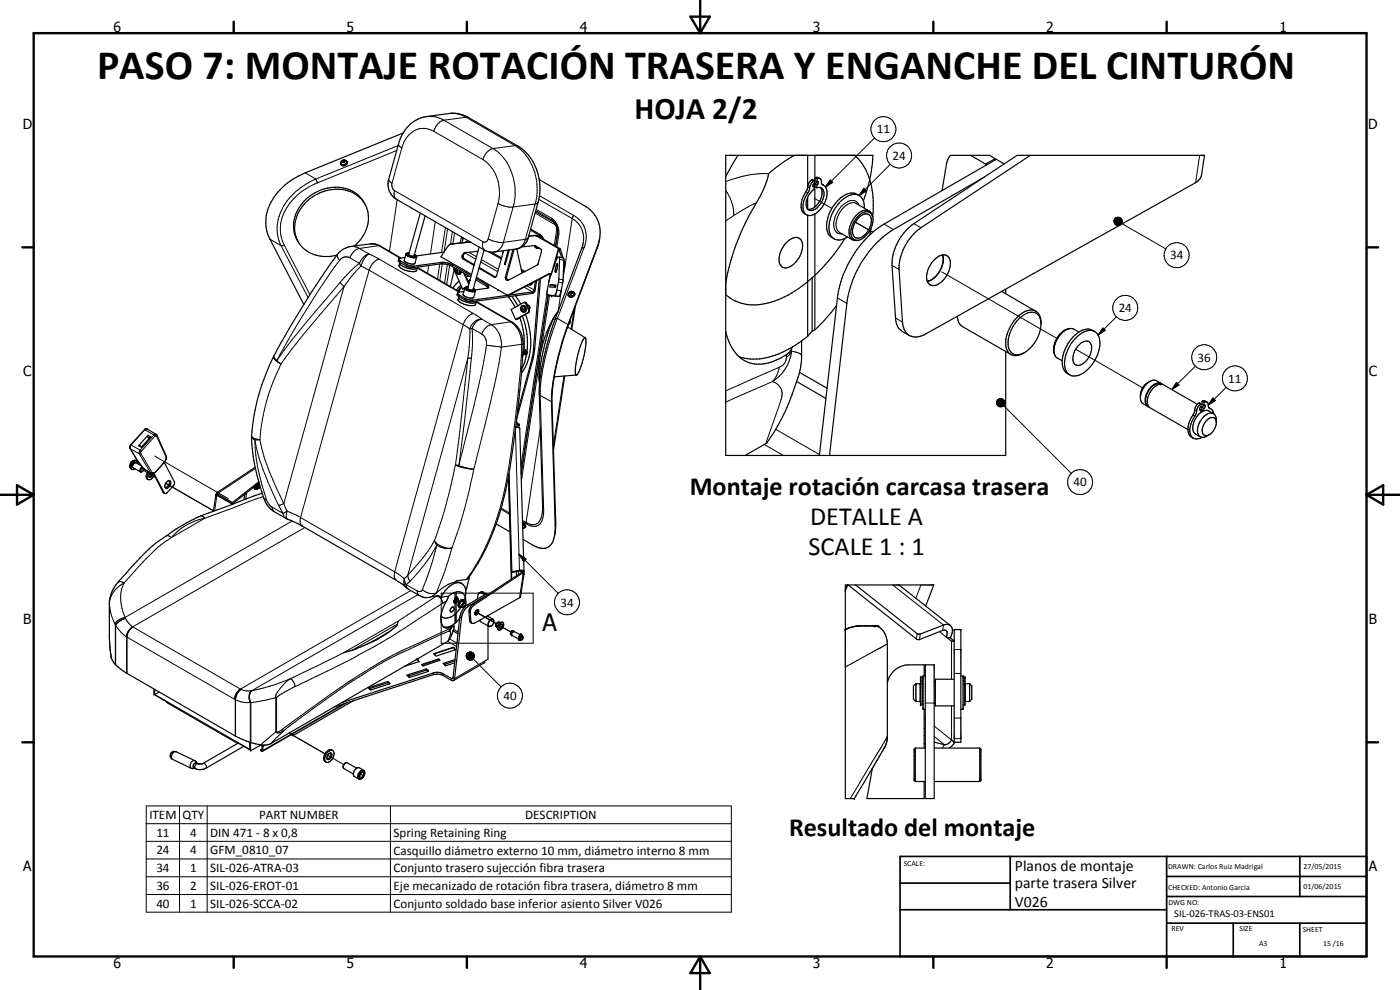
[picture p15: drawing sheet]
<svg xmlns="http://www.w3.org/2000/svg" width="420mm" height="297mm" viewBox="0 0 420 297" stroke-linecap="round" stroke-linejoin="round" font-family="sans-serif">
<defs><g id="words">
<text font-size="12.6" x="29.1" y="23.8">PASO 7: MONTAJE ROTACIÓN TRASERA Y ENGANCHE DEL CINTURÓN</text>
<text font-size="9.4" x="190.4" y="35.6">HOJA 2/2</text>
<g font-size="7.9">
<text x="207" y="148.5">Montaje rotación carcasa trasera</text>
<text x="243.2" y="157.4">DETALLE A</text>
<text x="242.6" y="166.5">SCALE 1 : 1</text>
<text x="236.8" y="250.7">Resultado del montaje</text>
</g>
<text font-size="7.2" x="162.8" y="189.4">A</text>
<g font-size="4.7">
<text x="304.6" y="261.2">Planos de montaje</text>
<text x="304.6" y="266.6">parte trasera Silver</text>
<text x="304.6" y="272">V026</text>
</g>
<g font-size="4.2">
<text x="34" y="9.6">6</text>
<text x="104" y="9.6">5</text>
<text x="174" y="9.6">4</text>
<text x="244" y="9.6">3</text>
<text x="314" y="9.6">2</text>
<text x="384" y="9.6">1</text>
<text x="6.8" y="38.7">D</text>
<text x="410.6" y="38.7">D</text>
<text x="7" y="112.9">C</text>
<text x="410.8" y="112.9">C</text>
<text x="7" y="187.1">B</text>
<text x="410.8" y="187.1">B</text>
<text x="7" y="261.4">A</text>
<text x="410.8" y="261.4">A</text>
<text x="34" y="290.4">6</text>
<text x="104" y="290.4">5</text>
<text x="174" y="290.4">4</text>
<text x="244" y="290.4">3</text>
<text x="314" y="290.4">2</text>
<text x="384" y="290.4">1</text>
</g>
<g font-size="3.9">
<text x="263.1" y="40">11</text>
<text x="267.8" y="48">24</text>
<text x="351.1" y="77.9">34</text>
<text x="335.7" y="93.7">24</text>
<text x="359.4" y="108.5">36</text>
<text x="368.6" y="114.9">11</text>
<text x="322.1" y="146">40</text>
<text x="168.2" y="182">34</text>
<text x="151.1" y="210">40</text>
<text x="44.8" y="245.7">ITEM</text>
<text x="54.8" y="245.7">QTY</text>
<text x="77.8" y="245.7">PART NUMBER</text>
<text x="157.6" y="245.7">DESCRIPTION</text>
<text x="46.9" y="251">11</text>
<text x="57.1" y="251">4</text>
<text x="63.1" y="251.1">DIN 471 - 8 x 0,8</text>
<text x="118.1" y="251.1">Spring Retaining Ring</text>
<text x="46.9" y="256.4">24</text>
<text x="57.1" y="256.3">4</text>
<text x="63.1" y="256.4">GFM_0810_07</text>
<text x="118.1" y="256.5">Casquillo diámetro externo 10 mm, diámetro interno 8 mm</text>
<text x="46.9" y="261.7">34</text>
<text x="57.1" y="261.7">1</text>
<text x="63.1" y="261.7">SIL-026-ATRA-03</text>
<text x="118.1" y="261.7">Conjunto trasero sujección fibra trasera</text>
<text x="46.9" y="267">36</text>
<text x="57.1" y="267">2</text>
<text x="63.1" y="267">SIL-026-EROT-01</text>
<text x="118.1" y="267.1">Eje mecanizado de rotación fibra trasera, diámetro 8 mm</text>
<text x="46.9" y="272.3">40</text>
<text x="57.1" y="272.3">1</text>
<text x="63.1" y="272.3">SIL-026-SCCA-02</text>
<text x="118.1" y="272.4">Conjunto soldado base inferior asiento Silver V026</text>
</g>
<text font-size="3.1" x="352.4" y="275.2">SIL-026-TRAS-03-ENS01</text>
<g font-size="2.4">
<text x="271.2" y="259.7">SCALE:</text>
<text x="350.6" y="260.8">DRAWN: Carlos Ruiz Madrigal</text>
<text x="391.2" y="260.6">27/05/2015</text>
<text x="350.6" y="267">CHECKED: Antonio Garcia</text>
<text x="391.2" y="266.7">01/06/2015</text>
<text x="350.6" y="271.4">DWG NO:</text>
<text x="351.6" y="279.3">REV</text>
<text x="372" y="279.4">SIZE</text>
<text x="391" y="279.6">SHEET</text>
<text x="377.9" y="283.8">A3</text>
<text x="397.1" y="283.8">15 /16</text>
</g>
</g></defs>
<g fill="none" stroke="#000" stroke-width=".3">
<path d="M128 35a7.7 7.7 0 0 1 5.2 1.1M130.2 39.4l14.7 8.5M130.2 39.4a6.1 6.1 0 0 0-8.9 3.1l-.7 1.9M133.2 36.1l14.7 8.5M133.2 36.1a4.4 4.4 0 0 0-3 3.3M134.7 34.1a7.9 7.9 0 0 1 5.2 1.1M139.9 35.2l.8 .1M139.9 35.2l14.6 8.5M139.9 35.2l-6.7 .9M91.6 51.9l3.2 1.8M94.8 53.7l.5 1.2M94.8 53.7a17.7 17.7 0 0 0-11.6 14.6l.1 2.4 1.1 3"/>
<path d="M95.3 54.9a17 17 0 0 0-11 12 10.4 10.4 0 0 0 1 6.6M102.7 48.3l.6-.2 .2 .3-.5 .4-.3-.2zM104 48.5a.96 .96 0 0 1-.7 .8 .96 .96 0 0 1-1-.3M116.7 53.8l.2 .6 .7 .6M117.6 55a2.13 2.13 0 0 0 .8 2.2M118.4 57.2a2.23 2.23 0 0 0 .5 2.6M118.4 57.2l26.5 15.3M119 45.2l-23.7 9.7M119.2 59.9l-2.3 15.5M119.5 43.7l-24.7 10M119.6 43.2l.2 .7 .8 .5M120.6 44.4l-3 10.6"/>
<path d="M144.9 47.9a12.1 12.1 0 0 1 4.6 13.2M147.9 44.6a15.8 15.8 0 0 1 6.3 16.7l-3.1 11.4a3.6 3.6 0 0 1-2.9 2.9M147.9 44.6a4.4 4.4 0 0 0-3 3.3M154.5 43.7l.9 .1M154.5 43.7a15.7 15.7 0 0 1 6.3 16.7l-.2 .8M154.5 43.7l-6.6 .9M161.7 59.8l10 5.8M161.9 58.7l10.3 5.9M217.8 57.1a11.8 11.8 0 0 1 2.4 7.6M230.7 52.1a33.2 33.2 0 0 0-12.9 2.3M241.9 57.5l.6 .3M242.4 56l.6 .4"/>
<path d="M243.6 54l.6 .3M244.3 59.5l5.3 3M244.9 53.3l.5 .3M246.8 55.4l.2 .1M249.2 54l.7 .7-2.2 1.4zM259.2 56.6l.8 .7-2.2 1.4zM262.5 41.4l-14.8 14.7M267.2 49.3l-9.4 9.4M360 46.6l-1.2 8.2M81 71.8l3.4 1.9M84.4 73.7l8.1 15.6M85.3 73.5l-.9 .2"/>
<path d="M85.3 73.5l7.7 14.9M101.3 76.3a1.57 1.57 0 0 0 .6 1.8M101.9 78.1a265.8 265.8 0 0 0-18.8 30.1 225.3 225.3 0 0 1 16.5-20.6l2.5-2.8M105 77.3a2.33 2.33 0 0 0-3.1 .8M105 77.3l2.9 1.7M105.2 74a3.8 3.8 0 0 1 2.7 .5M107.9 74.5l2.8 1.7M107.9 74.5a4.2 4.2 0 0 0-2.9 2.8M107.9 79l.4 .8M107.9 79l-3.1 2.7-2.7 3.1M108.3 79.8l2.5 1.3M108.3 79.8l-3.2 3.7-1.9 2.5"/>
<path d="M110.7 76.2l3.1 1.6M110.7 76.2l-1.3 1.3-1.1 2.3M110.7 76.2a4.2 4.2 0 0 0-2.8 2.8M111.1 73.2h1.3l1.3 .5M113.7 73.7l.4 .1M113.7 73.7l6.4 3.8M113.7 73.7l-5.8 .8M113.8 77.8l28.3 16.3M113.8 77.8a4.5 4.5 0 0 0-3 3.3M120.2 78.3l-.2 .4M122 79.3l-.2 .5M124.2 79.8l-.1 .5"/>
<path d="M128.6 79.7l-.3 2.3M130.6 66.5l-1.4 9.7M132 79.2l-.7 4.5M132.5 78.7l-.1 .5M132.7 79.1l-.7 5.1M133.7 68.2l-1.2 7.5M134.3 79.4l-.9 5.6M134.3 68.7l-1 6.9M134.9 79.6l-.8 5.7M135.8 69.5l-.6 3.8M135.9 79.5l-.1 .5M136.4 69.8l-.5 3.4h-.3"/>
<path d="M139.1 76.4l-.3 .1M139.4 76l-.3 .1M139.4 77.7l-.3 .1M139.5 75.9l3.3 1.9M140.7 75.7l2.3 1.3M144.3 78.6l5.1 2.9M144.5 77.9l5.1 2.9M144.9 72.5a2.35 2.35 0 0 0 .5 2.6M146.5 71.7l1.9 .7 2 .4 7.3-1M146.5 71.7l-.2 .4a1.02 1.02 0 0 1-1.4 .4M149.5 61.1l1.8 .7 1.7 .3 7.6-.9M149.5 61.1l-3 10.6"/>
<path d="M157.7 71.8a3.6 3.6 0 0 1-2.9 2.9M158.5 71.3l-.8 .5M160.3 70.7h.3M160.5 73.7l.3 .4 .3-.1M160.6 63.9l5.8 3.4M160.6 61.2l-2.9 10.6M160.7 63.5l5.6 3.2M160.8 63.2l4.8 2.8M160.9 62.8l4.7 2.7M161.5 60.7l-.9 .5M161.5 70.9h-.3M161.6 74.3l-.2 .1"/>
<path d="M162.1 70.4l-.3 .1M165.6 65.5v.5M165.6 65.5a5.3 5.3 0 0 1 2.1 3.5v1.3M165.6 66l1 .9M165.6 66l.7 .7M166.3 66.7l.5 .5M166.3 66.7l.1 .6M166.4 67.3l.6 .6 .1 1M167.1 68.9l-.7 4.8M167.1 68.9l.3 .3v.9l.3 .2M167.4 69.3l-.7 4.5M167.4 69.3l-.6 4.6"/>
<path d="M167.4 69v.3M167.7 70.3l-.6 3.8M167.9 74.5h-.3l-2.2 7.7M167.9 77.9l1.3 .2M168.2 74.8l-.5-.1-1.4 5.2M169.2 78.7l.2 .1M171.7 65.6a6.7 6.7 0 0 1 3.3 7.2M171.7 65.6l-2.7 17.8M172.2 64.6l-.5 1M172.2 64.6a7.5 7.5 0 0 1 3.1 9.7M175.3 74.3l-.7 .2M175.3 74.3l-8 21.2"/>
<path d="M179.3 73.9l-.1 .5M220.2 64.7l-2.4 1.6M227 60.8l-6.8 3.9M256.7 66.6l5.2 3M256.7 66.7l5.2 3M257 61a3.6 3.6 0 0 0-4.3 1.8 6 6 0 0 0-1.3 6.5l.5 .4M257.7 61.5a2.34 2.34 0 0 0-3.8-.7 8 8 0 0 0-3.6 7.7 2.02 2.02 0 0 0 2.4 1.6M265.3 67.2l2.8 1.7M267.7 79.6l2.1 1.3M274.3 67.1l2.1 1.2M334.5 65.8l-.2 .5zM334.5 65.8l-.2 .8z"/>
<path d="M334.5 65.8l-.1 1zM334.5 65.8v1.3zM334.5 65.8l.2 1.5zM334.5 65.8l.4 1.7-.2-.2zM334.5 65.8l.6 1.8-.2-.1zM334.5 65.8l.9 1.9-.3-.1zM334.5 65.8l1.2 1.9h-.3zM334.5 65.8l1.4 1.8-.2 .1zM334.5 65.8l1.7 1.7-.3 .1zM334.5 65.8l1.9 1.6-.2 .1zM334.5 65.8l2.1 1.4-.2 .2zM334.5 65.8l2.2 1.1-.1 .3z"/>
<path d="M334.5 65.8l2.3 .9-.1 .2zM334.5 65.8l2.3 .6v.3zM334.5 65.8l2.3 .4v.2zM334.5 65.8l2.2 .1 .1 .3zM334.5 65.8l2.1-.1 .1 .2zM334.5 65.8l1.9-.4 .2 .3zM334.5 65.8l1.6-.5 .3 .1zM334.5 65.8l1.4-.6 .2 .1zM334.5 65.8l1.4-.6zM334.5 65.8l1.1-.6zM334.5 65.8l.9-.6zM334.5 65.8h2.2"/>
<path d="M334.7 65.6l.1-.2-.3 .4zM334.7 65.6l-.2 .2zM334.8 65.4l.3-.1-.6 .5zM336.7 67.1l13.2 7.6M102.1 84.8l1.1 1.2M103.2 86l-13.3 15.7-5.6 7.5M103.2 86l-18 65.1M110.8 81.1l28.2 16.3M110.8 81.1l-20.6 74.2M125.3 80.4l12.5 7.3M137.8 88.5l-.1 .4M138 81.2v.6l-.3 .4"/>
<path d="M139 97.4l2 1.3M139 97.4l-20.6 74.2M139.6 89.5l-.1 .5M141 98.7l-.1 4.3-.5 4.4M141.7 98.6l2.9 1.6M141.7 98.6l-.7 .1M141.7 98.6a43.1 43.1 0 0 1-.2 8.9M141.9 90l-.1 .5M142.1 94.1l2.5 1.6M142.1 94.1a4.7 4.7 0 0 0-3.1 3.3M142.9 90.6l10.3 6M144.6 95.7l2.8 1.7"/>
<path d="M144.6 95.7a4 4 0 0 0-2.9 2.9M144.6 95.7a4 4 0 0 0-3.6 3M145.9 85.3l-.1 .4M147.4 97.4a7 7 0 0 1 3.1 6.7M147.4 97.4a4.4 4.4 0 0 0-2.8 2.8M148.6 83.1h-.4M152 82.9l-.3 .1M153.2 96.6h.5M153.2 96.6a7.5 7.5 0 0 1 3.4 6.7M153.2 96.6l-5.8 .8M156.7 91.9a.95 .95 0 0 1 .8 .6 .95 .95 0 0 1-.2 1M157.3 86.1l2.5 1.5-.1 .5"/>
<path d="M158.1 85.8l2.2 1.2 .3-.1M158.1 91.2l-.2 .1M158.7 93.8l-.3 .1M158.8 92.8h-.2M159.4 85.1l-.3 .2M161 84.3l-.3 .1M164.2 88.2l-7.9 51.7M164.3 88.5l1.3 .3M164.4 82.3h.3M164.5 88.6l-8.1 53.2M164.6 88.6l-8.2 53.9M164.9 88.6l-2.5 16.6"/>
<path d="M165 82.2l-.5 .1M165.1 82.2l-.4 2.6M165.4 82.2v.2M166.4 88.7l1.4 .2M167.1 87l1.3 .3M167.3 95.5l-.7 .4M167.3 95.5a70.4 70.4 0 0 0-5.2 23.1M167.3 95.5l3.2 1.9M167.6 84.7l1.3 .2M167.7 83.7l1.3 .2M168.5 87l-1 6.4M169.1 80.9h.1"/>
<path d="M172.3 92.9l-.9 5.8M172.3 87.9a.91 .91 0 0 1-.7 .9 .91 .91 0 0 1-1-.4M251.3 89.4l2.9 1.6M268.8 95.4l2 1.2M282.6 81.6l34.5 19.9M331 98.4l.7 .7-2.1 1.4zM335.1 95l-5.5 5.5M82.1 106.9a2.84 2.84 0 0 0 2.2 2.3M82.2 106.8l.3 .8 1.8 1.6M84.3 109.2a59.8 59.8 0 0 0-6.3 22.8M140.4 107.4l1.1 .1M140.4 107.4l-3.7 32.1"/>
<path d="M140.4 107.4l-18 65.2M141.5 107.5l-3.8 32.2M144.6 100.2l.6 .6 .6 1 .2 1.7M146 103.5l-2.7 13.6-5.6 22.6M146 103.5l4.5 .6M150.5 104.1a365.9 365.9 0 0 1-8.3 36.7M156.6 103.3a322.5 322.5 0 0 1-5.8 46.5 69.2 69.2 0 0 1-10.8 24.1M156.6 103.3l-6.1 .8M157 103.2l-.4 .1M159.9 108l-.4 .1M160.5 104.6l-.4 .2M161.8 118l.3 .6"/>
<path d="M161.9 108.5l-5.3 34.8M162.1 118.6l1 33.8M162.1 118.6l3.4 2M169.2 112.8l-3.1 21.1M231.8 114.5l-14 6.1M231.8 114.5a4 4 0 0 1 2.5 5.6l-4.5 13M233.9 110.2l-16.1 7.1M233.9 110.2l-.7 2.4-1.4 1.9M236 106.4l-.3 2.2a3.3 3.3 0 0 1-1.8 1.6M237.6 105.4l-1.6 1.8M237.6 105.4a12.2 12.2 0 0 1-5.8 9.1M237.6 104.7v.7"/>
<path d="M237.6 105.4l2.1 .5 .9 .8M299.5 120l-.3 .4zM299.5 120l-.4 .7zM299.5 120l-.4 .9zM299.5 120l-.3 1.2zM299.5 120l-.3 1.5zM299.5 120l-.1 1.7-.2-.2zM299.5 120l.1 1.9-.2-.2zM299.5 120l.4 2-.3-.1zM299.5 120l.6 2.1-.2-.1zM299.5 120l.9 2.1h-.3zM299.5 120l1.1 2-.2 .1z"/>
<path d="M299.5 120l1.4 2h-.3zM299.5 120l1.6 1.8-.2 .2zM299.5 120l1.8 1.7-.2 .1zM299.5 120l1.9 1.4-.1 .3zM299.5 120l2.1 1.2-.2 .2zM299.5 120l2.1 .9v.3zM299.5 120l2.1 .6v.3zM299.5 120l2 .4 .1 .2zM299.5 120l1.9 .1 .1 .3zM299.5 120l1.7-.1 .2 .2zM299.5 120l1.4-.2 .3 .1zM299.5 120l1.4-.2z"/>
<path d="M299.5 120l1.2-.3zM299.5 120l.9-.4zM299.5 120l.7-.4zM299.5 120l.4-.3zM299.5 120l.2-.2zM322.8 104.8l20.1 11.6M353.1 114.8l.7 .7-2.1 1.4zM358.8 109.9l-7.1 7M364 119.4l.7 .7-2.1 1.4zM368 116.2l-5.4 5.3M39.1 134.6l2.2 3.7 1.9 2.4M39.1 134.6l2.7 1.6"/>
<path d="M39.2 133.5h.2M39.4 133.5l-.3 1.1M39.4 133.5l2.7 1.6M40.8 138.9a.94 .94 0 0 0-.9 .4 .94 .94 0 0 0 .1 1.1h.1M40.9 138.9a.73 .73 0 0 0-.8 .1 .73 .73 0 0 0-.3 .7l.2 .6M40.9 138.2a1.69 1.69 0 0 0-1.5 2.6M41.8 136.2l3.5 5.7M42.1 135.1l.3 .3M42.1 135.1l-.4 .7 .1 .4M42.2 136.1l3.5 5.7 .5 .1 .7-.5M42.2 136.1l-.4 .1M42.4 135.4l-.2 .7"/>
<path d="M43.3 128.9h.2M43.5 128.9l-4.1 4.6M43.5 128.9l2.7 1.6M44.1 128.7l-.6 .2M46.2 130.5l.3 .4M46.2 130.5l-4.1 4.6M46.4 136.8l22.1 12.8M46.5 130.9l-4.1 4.5M46.8 130.3l-.6 .2M47 130.8l2.9 6.4-.2 .9-.5 .6M47 130.8l-.5 .1M47.1 130.5l-.1 .3"/>
<path d="M49.2 138.7l.1 .1M49.2 138.7l-2.3 2.7M49.3 138.8h.1M75.5 131.1l.3 .5 .7 .4M75.5 130.8a2.77 2.77 0 0 0 2.5 1.2M76.5 132a56.2 56.2 0 0 0 3.5 17.9M76.5 132h1.5M76.5 132a73.1 73.1 0 0 0 7.1 19.6M78 132a75.1 75.1 0 0 0 7.2 19.1M136.7 139.5h.2M136.7 139.5a138.3 138.3 0 0 1-6.3 22.7M136.9 139.5l.8 .2"/>
<path d="M136.9 139.6l2.2 .8 2.5 .4M137.7 139.7l3.9 1M154.7 128.7l1.2 42.4 .2 .2M154.8 127.9v.1M155.5 127.1l-.4 .1M155.7 127.3l-.3 .1M155.9 127.5l-.4 .1M162.1 128.7l-4.2 28.1M229.4 133.3l5.7 3.4M232.8 128.8l13.1 7.6M301.2 121.8l20.3 20.2M358 124.5l.6 .4"/>
<path d="M358.6 123.1l.5 .3M359.7 121l.5 .3M361 120.3l.6 .3M362.9 122.4l.1 .1M42.7 140.9l1.5 .9M44.9 142.2l1.7 1-1.4-.8M46.9 141.4h.1M48.9 147.7l.4 .2M49.7 145l14.3 8.2M60.3 154.8l.6 .1 .6 .6M61.5 155.5l-10.1 5.8M61.5 155.5l-.5 .1a17.7 17.7 0 0 0-9.6 5.7"/>
<path d="M65.1 148.8l-.7 4.5M65.2 148.5l-.4 .1M65.4 147.7v.3M73.8 148l.1 .1M76.7 140.5l-11 7.3M77 145.5h.1M77.8 145.1h.1M79 149l-17.5 6.5M79.2 149.5l.8 .4M80 149.9l.6 1.3 1 .9M81.6 152.1l3.4 2M81.6 152.1l.1 .6 .6 .8"/>
<path d="M83.6 151.6l1.4 2.5M85 154.1l.2 .8 .5 .5M85.2 151.1l-1.6 .5M85.2 151.1l.9 2.2M86.1 153.3l4.1 2M86.1 153.3l-1.1 .8M86.1 153.3l-.2 1.5 .2 .9M87.7 156.3l-50.2 29M90.2 155.3l-.1 1.7 .7 .9M90.2 155.3l28.2 16.3M91.5 158.3l-51.7 29.8M141.6 140.8h.6"/>
<path d="M141.6 140.7l.3 .1M142.2 140.8a149 149 0 0 1-6.6 23.6M150.3 152.8l2.6 1.5M150.4 152.4l2.5 1.5M152.3 144.4l.3 .2M152.5 143.6l.1 .1M156.4 143.1l.2 .2M156.6 143.3l-.1 .7M156.8 156.5l1.1 .6M156.8 156.2l1.1 .6M156.8 157.2l.5 .5 .1 .6M157.9 156.8v.3"/>
<path d="M162.8 153.9a3.4 3.4 0 0 1-2.7 3.5l-2.2-.6M162.8 151.8l.3 .6M163.1 152.4a5.8 5.8 0 0 1-1.6 5.2 3.7 3.7 0 0 1-3.6-.5M166.8 156.6l-.2 1M35.4 174.8a1.36 1.36 0 0 1 1.8 .2M37.2 175a12.4 12.4 0 0 0 .3 10.3M37.2 175a8 8 0 0 0-4.4 5.5v11.1l.7 6.1M49.9 160.8a1.31 1.31 0 0 1 1.5 .5M51.4 161.3a44 44 0 0 0-10.9 10l-3.3 3.7M118.4 171.6a2.16 2.16 0 0 0 .6 2.6M118.4 171.6l2.9 2.1M121.3 173.7l.6 1.7"/>
<path d="M121.3 173.7a2.46 2.46 0 0 0 .6 2.5M121.9 175.4l3.3 1.9M121.9 175.4l.1 .6 .5 .8M122.4 172.6l.7 1.8M122.4 172.6l-1.1 1.1M123.1 174.4l-1.2 1M123.3 177.2l-51.1 29.6M125.2 177.3l.2 .8 .5 .6M125.4 178.4l-49.9 28.9M126.8 176.9a4 4 0 0 0 4.2 1M126.8 176.9a1.07 1.07 0 0 1-1.6 .4M129.2 179.1l-1.6 .2"/>
<path d="M130.4 162.2a5.5 5.5 0 0 0 5.2 2.2M130.4 162.2l.7 1.3M130.4 162.2a45.2 45.2 0 0 1-8 10.4M130.9 178.9l-11.4 7.5-16.3 9.4-16 7.8M130.9 178.9a2.01 2.01 0 0 1 1.9 2.1M131 177.9h.1M131 177.9l-1.8 1.2M131.1 178.8l-.2 .1M131.1 163.5l-1.5 5.6-2.8 7.8M131.1 163.5a44.1 44.1 0 0 1-8 10.9M131.1 163.5a5.4 5.4 0 0 0 4.5 .9M131.1 178.8l-1.9 .3"/>
<path d="M131.3 178.7l-.4 .2M131.3 178.7l.6 .2 .4 .5 1.2-.4 1.1-.1M131.3 178.7l-.2 .1M132.4 178h27.6v15h-27.6zM135.6 164.4l-2 6.5-2.6 7M136.5 179.8l.1 .1M136.6 179.6h.1M136.7 179.2l.1 .1M136.9 179.1l.2 .1M137.3 179.5h.1M138.3 174.9a4.4 4.4 0 0 0-4.4 .8l-2.9 2.2M145.1 177.7l-.5 .3"/>
<path d="M153.8 171.5l.2 .2M155 171.5v1.2M155.5 171.4l.1 .9M155.8 166.3l2.1 1.4-.7 .7zM155.8 166.3l11.7 11.8M156.6 171.7l.3 .2M156.7 171.4v.1M157 172.5l-1.1 6.9M254.3 175.5l-.6 1.7M267.9 175.5l15.3 12-.3 1.6M276.4 175.5l-1.5 4M32.8 180.7h.1"/>
<path d="M32.8 190.8h.1M32.8 181.5l.7 3.2 .9 2.5M34.4 187.2l.2 .3M34.6 187.5l.1 .1M34.6 187.5v11.9M34.7 187.6v11.9M34.7 187.6a11.4 11.4 0 0 0 3.3 3.5M36.6 185.9l-1.5 1-.5 .6M36.6 185.9l-1.2 .8-.7 .9M37.3 185.6l-.7 .3M37.4 185.6l-.8 .3M37.5 185.3l.2 .2"/>
<path d="M37.5 185.3a4.3 4.3 0 0 0-3.1 1.9M37.7 185.5l-.3 .1M37.7 185.5l.7 1.2 1.4 1.4M38 191.1h.1M38 191.1l32.4 18.7M38 191.1v10.9M38.5 189.5l-.5 1.6M39.1 188.7l-.5 .5M39.1 188.7l-.8 1.1-.3 1.3M39.4 188.5l-.3 .2M39.8 188.1l-.2 .2M39.8 188.1h.1"/>
<path d="M39.9 188.1a3.8 3.8 0 0 0-1.8 2.8v11.2M39.9 188.1l-.8 .6M39.9 188.1l32.3 18.7M112 192.3l.2 .1M112 192.3l-1.9 1M117.5 189.1l-5.5 3.2M119.3 187.2l-13.6 7.9M130.3 196.3h.1M130.5 196.3h-.1M132.8 181l-14.7 9.6-5.4 3.2-8 4.4-16.1 7.8M133.4 199.3l.1 .3M133.6 199.3l.2 .4"/>
<path d="M134 180.4l-1.2 .6M134.4 192.4l2.6 1.6M134.8 189.3l-10.6 4.9a142.8 142.8 0 0 0-26.7 15.9l-12.3 9.1M134.8 189.3a.76 .76 0 0 1 .3 1.2l-.7 1.9M134.9 191.7l2.2 1.3M135.1 188.6l-.3 .7M135.1 188.6l-7.9 3.6a120.3 120.3 0 0 0-22.3 12.2l-20.2 14.5M135.3 188.4v.1M135.5 188l-.1 .4-.3 .2M135.5 188.2l-.1 .1M135.7 187.8l-.2 .3M135.7 187.8l-.5 1.2-.4 .3"/>
<path d="M135.7 187.7v.1M135.7 187.8l.5 .2M136.9 180.1l.8 .5M138 185.1l.5 .3M138.9 181.4l.9 .5-.9-.5M139 180.4a1 1 0 0 0-.9 1.5M139.1 180.5a.91 .91 0 0 0-1.1 .2 .91 .91 0 0 0-.1 1l.3 .2M140.3 196l-.3 .4zM140.3 196l-.4 .7zM140.3 196l-.4 1zM140.3 196l-.3 1.2zM140.3 196l-.2 1.5z"/>
<path d="M140.3 196l-.1 1.7-.1-.2zM140.3 196l.1 1.9-.2-.2zM140.3 196l.4 2-.3-.1zM140.3 196l.6 2.1-.2-.1zM140.3 196l.9 2.1h-.3zM140.3 196l1.2 2.1h-.3zM140.3 196l1.4 2-.2 .1zM140.3 196l1.6 1.9-.2 .1zM140.3 196l1.8 1.7-.2 .2zM140.3 196l2 1.4-.2 .3zM140.3 196l2.1 1.1-.1 .3zM140.3 196l2.1 .9v.2z"/>
<path d="M140.3 196l2.1 .6v.3zM140.3 196l2 .4 .1 .2zM140.3 196l1.9 .1 .1 .3zM140.3 196h1.7l.2 .1zM140.3 196l1.5-.3 .2 .3zM140.3 196l1.5-.3zM140.3 196l1.2-.3zM140.3 196l1-.4zM140.3 196l.7-.4zM140.3 196l.4-.3zM140.3 196l.2-.2zM140.4 181.4l.4 .3"/>
<path d="M140.7 183.5l.4 .2M140.9 186.1l.4 .3M141.8 181.4l.4 .2M142.1 197.7l8.3 8.4M142.7 183.5l6.3 3.7M142.9 183.6l6.1 3.6M143.2 183.8l5.8 3.4M145.5 198.3l-9.1 5.3M149.9 187.7h.1M149.9 187.7l3.4 1.9M155.8 191l.1 .1M155.9 190.8h.1"/>
<path d="M156.1 190.4h.1M156.3 190.3h.1M156.6 190.6h.1M262.3 187.8h.9M266.3 193.2l-12.6 7M266.3 193.2h.1M275.2 190.1l-.2 1.6M276.2 190.2l-.2 1.7M282 189.5l1.9 1.6M285.6 192.4v11.4M286.4 188.9h2M286.4 194.9h2"/>
<path d="M70.4 209.8l.2 .1M70.6 209.9l.1 .1M70.6 209.9v10.9M70.7 210v10.9M70.7 210a7.5 7.5 0 0 0 4.4 .7M71.2 208l-.5 2M71.2 208l-.3 .7-.3 1.2M72.1 207l-.9 1M72.2 206.8h.1M72.2 206.8a3.7 3.7 0 0 0-1.8 3M72.3 206.8l-1.1 1.2M72.3 206.8l1.6 .5h1.6"/>
<path d="M75 210.4l.1 .3M75.1 210.7h.1M75.1 210.7l.2 .1M75.1 210.7v12.1M75.3 210.8v12M75.5 207.3l-.6 .9a2.84 2.84 0 0 0 .1 2.2M75.5 207.3h.1M75.6 207.3l-.6 .6-.2 .6 .1 1.6M75.6 207.3a2.75 2.75 0 0 0-.5 3.2l.2 .3M82.8 209.3l-3 .8-4.5 .7M82.8 209.3v10.3M82.8 209.3h.2"/>
<path d="M82.8 219.6l-4.5 3.9M83 219.6h-.2M83 209.3v10.3M83 209.2v.1M83.1 209.2h-.1M84.7 218.9l.5 .3M84.7 218.9l-1.4 .8-.3-.1M85.2 219.2a2.1 2.1 0 0 1-2.4 .4M85.2 219.2l-3.9 3.9M86.8 220l10.8 6.2M87.2 203.6l-5.3 2-6.3 1.7M87.2 203.6a12.9 12.9 0 0 0-4.5 5.4l.1 .3"/>
<path d="M87.2 203.6a3.4 3.4 0 0 1 1.4 2.4M88.6 206l-3.9 2.1-1.6 1.1M103.1 211.2l-24.2 14M110.9 206.6l.1 .3M111.1 206.5l.2 .5M116.7 204.8l.1 .4M122.5 202.9l.1 .2M122.8 202.8l.1 .4M128.3 201l.1 .5M130 201.9v.5M133 202.1v.6M136 203.3l-.5 .3v.5"/>
<path d="M276.3 205.3h.5M276.3 204.3h.5M276.3 203.2h.5M277.4 215.4l.3 .3M277.4 218.6l.3 .3M277.7 210.9h2.7M285.6 211.8v10.2l-5.2-4.2M286.4 215.4h2M286.4 202.1h2M289 205.3h.6M289 204.3h.6M289 203.2h.6"/>
<path d="M52.9 225.6a1.46 1.46 0 0 0-1.3 2.1l.2 .1M58.5 228.2a1.43 1.43 0 0 0-1.1 2.3M59.4 229.2a.93 .93 0 0 0-.7 1.4M61 229a1 1 0 0 1 .8 1.5M78.6 225l-.1 .1M79.6 223.6l-.7 .3M98.7 226.8l-.4-.2 4.9 2.8M108.1 231.8a.71 .71 0 0 1 .6-.5 .71 .71 0 0 1 .7 .5 1.62 1.62 0 0 1-1.5 1.8l-.3-.2v-.6zM109.1 231.1a1.71 1.71 0 0 0-1.5 2.6M266.3 221.1h.1M266.3 221.1l-11.1 18.5M280.4 221l3 2.4-.6 1.1"/>
<path d="M286.4 221.6h2M43.9 241.8h175.6v31.9h-175.6zM43.9 247.1h175.6M43.9 252.4h175.6M43.9 257.7h175.6M53.9 241.8v31.9M62.2 241.8v31.9M117.2 241.8v31.9M43.9 263.1h175.6M43.9 268.4h175.6"/>
<circle cx="265.1" cy="38.7" r="3.8"/>
<circle cx="269.8" cy="46.6" r="3.7"/>
<circle cx="353.1" cy="76.6" r="3.8"/>
<circle cx="137.1" cy="81.4" r=".41"/>
<circle cx="156.7" cy="92.8" r=".42"/>
<circle cx="171.4" cy="87.9" r=".4"/>
<circle cx="337.7" cy="92.4" r="3.7"/>
<circle cx="361.4" cy="107.2" r="3.7"/>
<circle cx="370.6" cy="113.6" r="3.8"/>
<circle cx="324.1" cy="144.6" r="3.7"/>
<circle cx="170.2" cy="180.7" r="3.8"/>
<circle cx="153" cy="208.7" r="3.7"/>
</g>
<g fill="none" stroke="#000" stroke-width=".35">
<path d="M121 39.9l-29.4 12a18.6 18.6 0 0 0-11.7 12.8 11.1 11.1 0 0 0 1.1 7.1l10.2 19.6M122.6 37.8l1.5-1.3 2.8-1.3 8.6-1.2a9.1 9.1 0 0 1 5.2 1.3l14.7 8.5a15.2 15.2 0 0 1 6.1 16.9l-3 10.6a4.6 4.6 0 0 1-3.7 3.4l-6.9 1-2.2-.5-26.8-15.4a5.2 5.2 0 0 1-2.2-6l2.9-10.6a13.3 13.3 0 0 1 3-5.4zM102.3 48.6v.7M102.4 48.4a.81 .81 0 0 1 1.1-.4 .81 .81 0 0 1 .4 1.1 .82 .82 0 0 1-1.1 .4 .82 .82 0 0 1-.4-1.1zM102.8 48.3l.1 .2M102.9 48.5v.2M103.2 48.2l.3 .1-.2 .3-.4 .2-.2-.2 .1-.3M103.2 48.2l-.4 .1M103.2 48.2l.1 .2M103.3 48.4l.1 .1M103.3 48.4l-.4 .1M103.8 48.1l.4 .4"/>
<path d="M104.2 48.5a1.05 1.05 0 0 1-.7 1.1 1.05 1.05 0 0 1-1.2-.3M104.2 48.5a1.12 1.12 0 0 1-.7 1 1.12 1.12 0 0 1-1.2-.2M161.8 53.9l13.6 7.8a9.4 9.4 0 0 1 3.9 12.2l-10.6 28.6-1.9 7.5-.9 5.2-.4 5.4 1.1 37a8.4 8.4 0 0 1-1.6 6.2 4.4 4.4 0 0 1-5.1-.2l-2.9-1.8M221.5 46.6l-3.7 6.5M238.5 46.6l-4 2.5-3.8 3a39 39 0 0 1-5.7 12.2l-2.8 6-1.8 4.6-1.6 5.4-1 4.6M242.4 46.6v9.9M242.4 59.2v3.5M243.9 55.8l.4 .2M244.3 56v.8a5.1 5.1 0 0 0-2 5.8l.2 .2M244.4 54.1a2.97 2.97 0 0 0-1.5 2.8l-.3 .7a6.4 6.4 0 0 0-1.3 6.1l.7 .7M244.4 54.1l-.6-.3a4 4 0 0 0-1.6 3.2l-.1 .3a6.6 6.6 0 0 0-1.3 6.1l1.2 1M244.4 54.1v.9a.49 .49 0 0 0-.5 .4 .49 .49 0 0 0 .4 .6"/>
<path d="M244.5 46.6v15.5M244.6 55.2l-.1 .8 .6 .3M244.6 55.2l.6 .3M244.7 53.3l.7-.1 .8 .4M244.7 53.3l.5 .4M244.7 53.3l-.1 .9 .6 .3M245.1 54.4l-.5 .8M245.1 56.3a1.52 1.52 0 0 1 2.2 1.4 5.6 5.6 0 0 1-3.8 5.5l-1-.4M245.2 55.5l-.1 .8M245.2 54.5h.3l.1 .3-.4 .7M245.2 53.7a.96 .96 0 0 1 1.2 .1 .96 .96 0 0 1 .1 1.1l.3 .5M245.2 53.7v.8"/>
<path d="M246.2 56.3a4.4 4.4 0 0 1-1.2 5.4 2.78 2.78 0 0 1-2.5 1.1M246.7 55.3l.5 .2M247 55.5a3.4 3.4 0 0 1 .9 4.3 5.9 5.9 0 0 1-5.3 4.8l-.6-.2M256.4 46.6a18.1 18.1 0 0 1 5.7 13.7l-.2 4.7M257.8 58.7a4.2 4.2 0 0 0-5.5 .7 12.5 12.5 0 0 0-3.9 5.9 5.4 5.4 0 0 0 .9 5.7l1 .7M291.3 46.6l4.5 2.6M295.4 53.1l-27.3 15.8a29.9 29.9 0 0 0-9.8 10.3 31.4 31.4 0 0 0-4.1 11.8l-5.2 45.7M295.8 49.2v.5M298.7 47.6l-1.7-1h-11.8l-.5 .8-.7 1.8-1.3 8M298.7 47.6v.4M298.7 47.6l-2.9 1.6M301.4 49.2l-2.4-1.4-33.7 19.4a31.3 31.3 0 0 0-14 22.2l-5.4 47.3"/>
<path d="M309.2 46.6l-32.8 21.7a15.7 15.7 0 0 0-6.6 12.6l1 15.7a4.1 4.1 0 0 0 4.4 4.5l2.6-.9 81-45.4 1.2-1 .5-1.1 1-6.1h-56.2l-31 20.5a15.9 15.9 0 0 0-6.6 12.5l1.1 15.8a4.6 4.6 0 0 0 2 4l2.1 1.3M89.4 72.5a9.7 9.7 0 0 1 1.9-12.2 12.1 12.1 0 0 1 16.2-1.8 9.8 9.8 0 0 1-.6 14.8l-.6 .5M109.4 61.1a10.5 10.5 0 0 0-13.5-3.2 11.5 11.5 0 0 0-7.3 12.5 9.4 9.4 0 0 0 11.8 6.3l.7-.2M119.7 77.7l-.2 .6 .5 .4M120 78.9l-.3 .7a3.3 3.3 0 0 0 3.2 1.8h1.8l.6-1.1M120 78.9a2.03 2.03 0 0 0 1.7 1.4 3.7 3.7 0 0 0 3.6 .1M120 78.7l2.2 1.3 1.4 .3 8.8-1.1h1.4l1.7 .6 5.8 3.3M120 78.7v.2M120.3 77.4l-7.3-4.1-1.5-.1-6.3 .8a7.4 7.4 0 0 0-5.3 4.1 237.2 237.2 0 0 0-19.1 31.5 60 60 0 0 0-5.3 22.6 61.6 61.6 0 0 0 4.5 19l1.2 1.5 1.1 .8 3.6 2.1 3.8 1.7 29.3 16.9 3.5 2.6 3.4 1.9 1.7 .6M121.5 77.3l-1.6 .2-.2 .4 2.4 1.5 1.1 .4 .8 .1 8.7-1.2h.9l2.3 .8 5.5 3.2M121.8 76.2l-.5 1.9a2.79 2.79 0 0 0 3.2 .9l.5-1.9M121.8 76.2v.1a3.1 3.1 0 0 0 2.9 1l.3-.2"/>
<path d="M122.1 76l-.3 .2M122.2 76.3a2.43 2.43 0 0 0 2.5 .7M122.2 76.2v.1M122.2 76.3l1.4 .7M122.3 75.9h.5M122.4 76l-.2 .3M122.6 75.9l-.6 .1v.3a3.3 3.3 0 0 0 2.7 .9l.3-.3M122.6 76.4l.8 .4h.9M122.7 76.2l-.1 .2M124.3 76.6v.2M124.7 77h-.8M124.7 76.9v.1"/>
<path d="M124.9 76.8l.1 .1M125 76.9v.2M125 76.9l-.6-.5 .3 .5M126.1 63.9l-3.5 12.5M127.6 64.8l-3.4 12M133.3 75.6l-8.4 1.2M135.2 78.7h.1M135.3 78.7v.1M135.9 73.2h-.1a1.57 1.57 0 0 0-1.4 .7l-2.1 3.1 9.2 5.3M138.5 71.1l-.4 1.8M139.1 71.4l-.4 1.5M139.7 72.6l.7 .1"/>
<path d="M139.7 75.8a1.21 1.21 0 0 0-.3 1.9l2.9 1.7M140.1 72.7l-.6 .1M141.2 72.6l-5.6 .6M143.5 75.4l-4 .4a1.12 1.12 0 0 0-.4 2l3.2 1.8M143.8 74.1l-3.5 12.5M145.3 75l-3.4 12M145.6 75.2h-.4M146.8 75.6l3.6 2.1M147.5 75.7l3 1.7M150.9 75.3v.6l-1.9 6.9-.3 .3M151.4 79.3l.3 .1M151.4 79.3l.2 .1"/>
<path d="M152.6 75.1l-1.2 4.2M152.9 75l-1.3 4.4M154 74.8l-2.3 8.2a.81 .81 0 0 0 .9 1.1M154.3 74.8l-2.3 8.3 .1 .6 .5 .4M155.1 74.7l1.6 7.2M158.7 70.8l2.6-.1 6.8 3.9 .9 2.8M158.7 70.9l1.6-.2 .7 .1 6.6 3.7 1 2.8M159.2 69l2.6 1.5 .8 .9M159.3 68.7l2.8 1.7 .6 .6 .4 .8M160.4 73.7a.78 .78 0 0 0 1.2 .6M160.4 73.7h.2M160.4 73.7l-3.8 .4"/>
<path d="M161 74h-.2l-.2-.3 1.7 1 .2 .5-1.1 4.1-8.8 4.8M161 74h.1M161.7 74.3l-.3 .2-.3-.1M161.8 74.4l-.3 .1M166.6 66.9l.6 1.1 .2 1.2M167.2 79.2l.1 .1v.9l-.6 1.5a2.74 2.74 0 0 1 .3-2.3zM167.8 77.2l-.1 6.7-.7 3.7-.6 1.1-2.1-.2M167.8 77.2l1.3 .2 .1 .5-.3 6.8-.6 2.9-.5 1.3-3.5-.4M167.8 77.2h-.5l-.2 .4-2.2 6.1-.7 3.7 .1 1.1M169.2 78l.3 1.5-.4 2M175 72.8l-.4 1.7-8.8 23.4a92.8 92.8 0 0 0-3.6 15l-.4 5.1 1 35.9M180 71.3l-.5 2.5-9 23.9a88.6 88.6 0 0 0-4.4 17.2l-.5 5.2 1.2 36.5-.3 3.8"/>
<path d="M236 72.8a3 3 0 0 1 4.2-1 4.9 4.9 0 0 1-.4 5.5 5.2 5.2 0 0 1-4.6 3 2.95 2.95 0 0 1-1.2-3.8l.7-2zM242.4 64.6v36.3M244.5 64.2v34.8M251.9 69.7l3.9 2.2M253.6 71.5a49 49 0 0 1-18.1 17.5 16.7 16.7 0 0 1-15.6 .9l-2.1-1.5M255.8 71.9l.9 .3 .8-.1M257 61l3.8 2.3M257.4 65.6a2.7 2.7 0 0 1 3.5-1.1 3.3 3.3 0 0 1 0 4.1 4.7 4.7 0 0 1-3.5 2.9 2.17 2.17 0 0 1-1.3-3.3l.5-1.4zM257.6 64.8a2.65 2.65 0 0 1 3.9-.7 5.6 5.6 0 0 1-1.4 6.3 3.3 3.3 0 0 1-3.8 1.5 3.3 3.3 0 0 1-.6-4l.6-1.4zM259.1 60.3a42.5 42.5 0 0 0 2.8-13.7h-44.1v90.1h84v-31.2M259.4 62.4a3.2 3.2 0 0 0-3.8-4 10.7 10.7 0 0 0-6.6 11.4 2.94 2.94 0 0 0 4.4 1.8l1-.5M260.8 63.3l.7 .6 .3 .7"/>
<path d="M260.8 63.3a3.3 3.3 0 0 0-3.9 1.4 6.4 6.4 0 0 0-1.7 6.5l.6 .7M261.4 68.4l-.4 2.1M282.8 79.6l-.2 .5M282.9 76.5l.2 1.2M282.9 76.5a7.2 7.2 0 0 0-4.6 8M282.9 76.5a2.22 2.22 0 0 1 2.3 2.9 7.6 7.6 0 0 1-4.4 6.2 1.94 1.94 0 0 1-2.5-1.1M283 78.6l-.2 1M283.1 77.7l-.1 .9M125.3 80.1v.2M125.3 80.3v.1M125.3 80.3l12.7 7.3M136.3 81l-1.1 5"/>
<path d="M136.3 80.9l2.5 5.8M136.3 80.3v.6M136.8 80.8l.1-.2-.3 .6 .1 .5 .7 .6M136.8 81.3l.2-.1 .3 .1 .1 .4-.2 .2-.3-.2M136.8 81.3l.1 .4M137.1 81.3v.4M137.1 81.3h-.3M137.1 81.2v.1M137.1 81.7h.2M137.1 81.7h-.2M137.3 87.9l-.1 .7 .5 .3M137.7 89.1l-.3 .7a3.9 3.9 0 0 0 3.6 1.9l1.6-.2 .3-.9"/>
<path d="M137.7 88.9l-.1 .3 .4 .5a6.5 6.5 0 0 0 3.6 1.3l.9-.1 .4-.3M137.8 84.3l-1.8 2.1M138.1 81.3a.67 .67 0 0 1-.1 .7 .67 .67 0 0 1-.6 .3M138.2 81.4v.4l-.4 .5M138.3 85.6l-1.3 1.4M138.4 81.4a.72 .72 0 0 1-.3 .8 .72 .72 0 0 1-.7 .1M138.5 86l-1 1.4M138.6 86.1l-.9 1.3M139.2 82l1.5 3.3M139.5 86.5l-.7 .2M139.5 82.2l1.3 2.8M139.5 86.4l-.5 1.9a2.8 2.8 0 0 0 3.2 .9l.5-1.9"/>
<path d="M139.5 86.4a2.56 2.56 0 0 0 3.2 .9M139.7 86.2l-.1 .2a2.88 2.88 0 0 0 3.1 .9v-.2M139.9 86.4v.1M139.9 86.5a2.55 2.55 0 0 0 2.5 .6M140.2 86.1l-.7 .3M140.2 86.1h.3M140.2 86.1l-.2 .1a.75 .75 0 0 0 .9 1l1.2 .1 .3-.2M140.3 86.6l.8 .4h.9M140.4 86.4l-.1 .2M140.5 86.1h-.3M140.6 85.7l-1.8 1M140.6 82.8l-.7 .2"/>
<path d="M141 84.1l-.5 .3M141 84.2l-.4 .3M141 84.1l-.5 .2M141 84l-.5 .2M142 86.8v.2M142.1 86.6l.2 .1M142.2 86.7l.2 .4M142.3 86.7l.4 .4M142.4 87v.1M142.7 87.1v.2M142.8 84l3.2 1.9 .5 .5M142.9 83.6l3.4 2a.5 .5 0 0 1 .3 .6 .5 .5 0 0 1-.6 .3l-3.3 .6"/>
<path d="M142.9 90.5l10.8 6.1a7.8 7.8 0 0 1 3.3 7.8 343.6 343.6 0 0 1-4.3 38.1M142.9 90.5v.1M142.9 90.3v.2M143 83.2l6.4 3.7M143.7 80.5l4.5 2.6h.5M143.8 80.3l4.9 2.8M149.4 86.9h.1M149.4 86.9l2.9 1.7M152.5 89l2.1 3.2M153.4 92.9l3.8-2.1 .6 .3 .9 2.1-.2 .6-3.7 2.1zM153.6 88.9l1.8 2.8M154.7 88.7l1.6 2.5"/>
<path d="M156 95.2a20.6 20.6 0 0 1 1.2 9.8M156.4 92.1a.81 .81 0 0 1 1.2 .4 .81 .81 0 0 1-.7 1.1M156.4 92.1a.95 .95 0 0 0 .5 1.5M156.4 92.6l.2-.1 .3 .1 .1 .4-.2 .2-.3-.2M156.4 92.6l.1 .4M156.5 80.8l1.1 .6M156.5 81.2l.8 .4M156.7 92.6v.4M156.7 92.6h-.3M156.7 92.5v.1M156.7 93h.2M156.7 93h-.2"/>
<path d="M156.8 94.8a22.9 22.9 0 0 1 1.3 10.9M156.9 91.7l-.5 .4M156.9 91.7a1.16 1.16 0 0 1 .5 1.9M156.9 91.7h.5a1.14 1.14 0 0 1 .2 1.9h-.7M157.1 90.8l.5-.1 .5 .5 .7 1.6v.8l-3.6 2.1 .8-.3-1.2 .5M157.7 94.3a19 19 0 0 1-.8 17.1l-.4 .6M158.6 91.6l-.2 .1M158.6 91.6a.6 .6 0 0 1 .3 1M158.6 91.6l-.3 .1M158.9 92.5l-.2 .1M159.6 85l-.3 .4h-.5l.4-.1 .3-.3M159.8 84.9l-.1 .3-.5 .2"/>
<path d="M160.7 84.4l-.4 2.6-.5 .6-18.1 2.5-1.9-.4-2.5-1.7 .3-.3 1.6-.2M161.1 84.2l-.5 2.9-.2 .4-.7 .6-17.9 2.4-1.9-.3-2.2-1.3M161.8 83.8l-1.9 22.7-4.6 17.3M162.2 83.6l-1.7 21-.4 2.6-5.1 18.7M165 82.2l-12.7 6.4M165.1 85.4l1.7 .2-.1 .6-1.7-.1zM165.1 85.4l1.3 .3M165.4 82.2h.1M165.4 82.2l-1 .1-12.1 6.3M166.4 85.7l-.1 .4M166.4 85.7h.4M166.7 94.5l-.2 .3a50.7 50.7 0 0 0-4 12.9l-.6 4.7 .1 2.7"/>
<path d="M166.7 94.5a32.9 32.9 0 0 0-4.8 20.1M167.4 93.6l-.7 .9M170.3 98.1l5.4 3.2M170.6 88.1a.82 .82 0 0 0 1.1 .7 .82 .82 0 0 0 .3-1.3 1.04 1.04 0 0 0-1.5 1.1M170.7 97.1l.1 .1M170.8 96.9v.3M170.9 97.1l-.1 .1M171.1 96.4l-.2 .7M171.1 96.2v.1M171.1 96.3v.1M171.1 96.3l-.2 .8M171.1 87.7l.1 .2"/>
<path d="M171.2 87.9l-.1 .2M171.5 87.6l.2 .2-.1 .3-.4 .1-.2-.2 .1-.3M171.5 87.6l-.4 .1M171.5 87.6l.1 .2M171.6 87.8l-.4 .1M171.6 87.8l.1 .1M172 87.5l.5 .6M172.5 88.1a1.09 1.09 0 0 1-.9 .9 1.09 1.09 0 0 1-1.1-.4M172.5 88.1a1.05 1.05 0 0 1-.8 1 1.05 1.05 0 0 1-1.2-.5M172.7 91.9l-1.1 6.9M217.8 99.5a12.4 12.4 0 0 0 6.7 9.2 12.4 12.4 0 0 0 10.7-1.8 4.5 4.5 0 0 0 2.6-2.8M243.7 99.3l-1.3 1.6"/>
<path d="M243.7 83.4v15.9M244.5 99l-.8 .3M251 91.7l-3.5 4.4-3 2.9M279.8 83.8l-1.5 .7M279.8 83.8l-1.5 .6M281 82.8l-1.2 1M281.3 82.4l-.3 .4M281.6 82l-.6 .8M282.6 80.1l-1 1.9M282.6 80.1l-.4 1M287.3 94.9a3.7 3.7 0 0 0 1.6 3.1l14.4 8.3M300.6 87.4l10.2 6"/>
<path d="M301.8 86.8v1.3M312.4 96.7a2.93 2.93 0 0 0-1.7-2.8 2.93 2.93 0 0 0-3.2 .5 10.3 10.3 0 0 0-4.8 10 2.85 2.85 0 0 0 4.3 1.6M320.7 98.6a6.5 6.5 0 0 0-4.3 7.5l.2 .4M320.7 98.7a7.2 7.2 0 0 0-4.2 7.8M320.7 98.7h1.4l1.7 .9M328.5 99.5a4.5 4.5 0 0 0-5.9 1.1 11.2 11.2 0 0 0-3.7 9.4l.8 1.6 1.3 .9M157.1 105.8l.5 .6 .5-.1M157.1 105.8l-.2 1M157.2 105.6l-.1 .2M157.2 105l.1 .2M157.2 105h.6M157.4 105.6l.2-.2 .2 .3-.3 .1"/>
<path d="M157.4 105.6l.1 .2M157.4 105.1a.64 .64 0 0 0-.2 .7 .64 .64 0 0 0 .7 .4M157.4 105.1h.4M157.5 105l-.1 .1M157.6 105.1l.4 .4M157.6 105.5l.1 .2M157.6 105.5l-.2 .1M157.6 105.5h.1M157.7 105.7l.1 .1M157.7 105.7l-.2 .1M157.8 105l.2 .3M157.8 105.1l.2 .1"/>
<path d="M158 105.3v.9M158 106.2h-.1M158.1 105.5v.2M158.1 106.3l-.6 2.3-.9 2M158.1 105.7v.2M158.1 105.9v.4M158.1 105.9l-.1 .3M169.5 112.8l-3.4 22.3M173 112.5l-6.7 .6M175.3 101.4l.3-.1a4.9 4.9 0 0 1 0 3.8 18.3 18.3 0 0 1-2.6 7.4 2.65 2.65 0 0 1-.2-2.6l1-5 1-2.6zM237.8 104.1a20.8 20.8 0 0 1-14.4 3.4l-1.6-.4M239.1 114.5l8.8 5"/>
<path d="M239.9 111.7l8.3 4.8M240.6 102.3l-2.8 1.8M240.6 102.3l-.1 6.5-.7 3.5-.9 2.6a63.3 63.3 0 0 1-7.6 16.3l-1.1 1.7-6.6 3.8M242.4 100.9l-1.8 1.4M307.5 105.8a10.3 10.3 0 0 0 4.6-10.9 2.9 2.9 0 0 0-4.2-1.6 11.2 11.2 0 0 0-5.9 11l.5 1.2 .8 .8M307.5 105.8a4 4 0 0 1-4.2 .5M307.5 105.8l-.4 .2M316.5 106.5a3.4 3.4 0 0 0 2.3 1.8M322.9 101.3a5.4 5.4 0 0 1 5.3-1.9 4.1 4.1 0 0 1 1.8 4.9 10.9 10.9 0 0 1-6.6 8.4 3 3 0 0 1-3.9-3.4 12 12 0 0 1 3.4-8zM323.6 103.7a2.95 2.95 0 0 1 3.2-1.2 4 4 0 0 1-.4 5.2 3 3 0 0 1-3.8 1.6 4 4 0 0 1 .4-4.9zM345.1 114.4a4.7 4.7 0 0 0-2.3 6.6l1.7 1M348.4 115.2a3.1 3.1 0 0 0-3.7 2 3.8 3.8 0 0 0-.3 4.5l.2 .1"/>
<path d="M348.5 115.1l-1.4-.9a3.3 3.3 0 0 0-3.7 1.9l-.7 1.3-.4 1.7M348.8 115.3a2.19 2.19 0 0 0-3 .4 5.2 5.2 0 0 0-1.7 6l.7 .4M40.8 138.9l1.7 .9M41.1 138.3a1.46 1.46 0 0 0-1.9 .6 1.46 1.46 0 0 0 .5 2l.8-.3M41.2 138.2l-2.3-3.8v-.4l4.6-5.2 .5-.1 3.1 1.8 2.8 6.4-.1 1-.5 .9M41.2 138.2l.1 .1M41.2 138.2l2 2.5M41.3 139.2v-.5a.76 .76 0 0 0-.7-.5 .76 .76 0 0 0-.7 .6 1.57 1.57 0 0 0-.3 2M41.6 133.7l.9 .5M41.6 133.7l.3-.1 .7 .4M42.6 134l-.1 .2M44.3 131l.4 .7"/>
<path d="M44.3 131l.6 .4M44.4 130.6l-2.8 3.1M44.4 130.6l.9 .5M44.4 130.6l-.1 .4M44.9 131.4l-2.3 2.6M45.3 131.1l-2.8 3.1M45.3 131.1l-.4 .3M49.3 138.8l-2.4 2.6-.8 .6M49.3 138.8l3.1 6-.4 1-2.1 2.2h-.6l-3.1-6M49.9 137.1v.1M154.7 128.2l.9 .1 .4 .2 1.3 43M154.8 127.9h.1"/>
<path d="M154.8 127.9v.3M154.9 127l.6 .5-.1 .7M155 126.2l.2 .6 .7 .7-.2 .8M356.5 128.9l.2 1.2 .4 .6 1 .8M359.3 121.3l-10.1-5.9a3.4 3.4 0 0 0-4.1 2.3 3.5 3.5 0 0 0 0 4.6l11.4 6.6M360 122.7l.1 .3h.3M360 122.8l.4 .2M360.4 123v.7M360.5 122l-.5 .7M360.5 122l.3 .2M360.5 121.2a3.5 3.5 0 0 0-1.5 2.9 8.7 8.7 0 0 0-1.8 5.9 2.16 2.16 0 0 0 3.5 1.2M360.5 121.2l-.6-.4a3.8 3.8 0 0 0-1.6 3.3l-.3 .4a8 8 0 0 0-1.5 4.4"/>
<path d="M360.5 121.2v.8M360.7 123.1l.4 .2M360.7 123.1h-.3M360.7 122.2l.6 .4M360.7 122.2v.9M360.7 122.9l-.3 .1M360.8 120.4a1.14 1.14 0 0 1 1.4 .2M360.8 120.4l.5 .3M360.8 120.4v.8l.5 .3M360.8 122.1l-.1 .1M361.1 121.5l-.3 .6M361.3 122.6v.7"/>
<path d="M361.3 121.5h.1a.56 .56 0 0 1 .3 .6 .56 .56 0 0 1-.4 .5M361.3 120.7a.8 .8 0 0 1 1.3 .6l.1 .9 .6 .4M361.3 120.7v.8M362.9 122.3l.4 .3M363.3 122.6l.6 .6 .4 1M364.2 124.1l-1.4-.8a3.4 3.4 0 0 0-4 2.3 3.8 3.8 0 0 0-.2 4.4l1.6 1.1M365 126.6a1.37 1.37 0 0 0-.9-1.3 1.37 1.37 0 0 0-1.6 .5 3.9 3.9 0 0 0-1.4 4.5 2.09 2.09 0 0 0 3.1-1.1 4.8 4.8 0 0 0 .6-4.3 1.73 1.73 0 0 0-2.9-.4 5.5 5.5 0 0 0-2.2 6.1 1.71 1.71 0 0 0 2.5 .3l.7-.5M40 140.3l2.2 1.3M42.7 140.1a1.01 1.01 0 0 0-.5 1.5M42.7 141.5l-.5 .1M42.8 140.3a.75 .75 0 0 0-.4 1.3M43.2 140.7l2 1.2 .5-.1"/>
<path d="M43.2 140.7l2.1 1.2 .8 .1M43.2 140.7l-.6 .9M44.5 141.5a1.52 1.52 0 0 0 0 2.4M44.7 141.6a1.53 1.53 0 0 0-.2 2.3M45.1 141.9a.79 .79 0 0 0-.1 1.4l.5-.3 .4-1M45.7 142l-.4 .8-.6 .3M46 142l2.9 5.7 .5 .3M46.3 142.6a1.87 1.87 0 0 1-1.8 1.3M49.9 144.7a.73 .73 0 0 1 1.1-.4 .73 .73 0 0 1 .1 1.2l-.6 .8-.7 .2a1.19 1.19 0 0 1 .1-1.8zM50.8 144.2a1.67 1.67 0 0 1-1.2 2.1M64.8 148.4l-.8 5M65.1 148.2l-.3 .3 .3 .3v-.2"/>
<path d="M65.1 148.2l.1 .1M65.1 148.6l4.6 2.7M65.2 147.7l.5 .1-.5 .3M65.2 148.1l4.6 2.7M65.2 148.5l4.6 2.7M65.2 148.1v.4M65.2 147.7l-.1 .5M65.2 148.5l-.1 .1M69.7 151.3h.1M69.8 150.8v.4M69.9 151l.2 .1M70.1 151.1l-.4 .2"/>
<path d="M70.1 151.1v.1M73.4 148.3l-.2 1.6M73.4 148.4l-.3 .2M74 147.9l-.2 1.8M76.2 146.1l.4 .7M76.4 146a.58 .58 0 0 0 .1 .7 .58 .58 0 0 0 .7 .1l.3-.2M76.6 140.2l-11.4 7.5M76.8 145.7l.1 .9M76.9 146.6h.5M76.9 146.6h.1M77 145.5l-.2 .6 .1 .5M77.3 146.5l.1 .1"/>
<path d="M77.3 145.3h.1M77.4 145.3l-.5 .7 .4 .6M77.4 146.6h.1M77.4 145.2h.1M77.5 145.2h.1M77.5 145.2l.4 .1a.84 .84 0 0 0-.6 1.2M77.5 145.2l-.1 .1M77.7 144.6l-7.9 6.2M77.7 144.9v.2M77.7 145.1h.1M77.8 144.9l-8 6.3M77.8 145.1v.1"/>
<path d="M77.8 146.4l-.3 .2M78 145.6l-.5 .4-.1 .4 .3 .1M78.1 146l-.4 .5M78.7 148l-11.5 4.3a59.1 59.1 0 0 0-26.9 16.9l-5.6 6.4-1.1 2-.5 1.6-.3 1.1v11.3l.3 3.3a6.4 6.4 0 0 0 3.2 5.9l1.7 1.2 32.6 18.8 4.5 2 3.2 .7M148.9 157.2l4.2 2.4M152.6 143l.8 30.7M152.7 142.5l.9 31.2M152.7 142.5a73.3 73.3 0 0 1-12.2 31l-.5 .4M152.8 142l.8 29.4M156.8 156.8l1 1-.2 .5M156.8 157l.6 .7M156.8 157.1l.6 .6"/>
<path d="M157.4 157.7l.2 .5-.3 .2M157.4 157.7l.2 .3M157.5 158v.2l-.6 .2M132.3 179.4a6.6 6.6 0 0 1 5.5-4.6 2.61 2.61 0 0 1 2 3.4l-.5 2.1M136.7 179.3l-.1 .2M136.7 179.3l-.4 1.5M136.8 179.5l.1 .1M136.9 179.2l-.2 .1M136.9 179.6l-.4 .7 .1 .5M136.9 179.2l-.1 .3M136.9 179.6h.1M136.9 179.1l.1 .1"/>
<path d="M136.9 179.1l.2 .1M136.9 179.1l.1 .2M136.9 174.3l-.1 .4M136.9 174.3l-.3 .3M137 179.3v.2M137 179.6h.2M137 179.2v.1M137 179.5v.1M137.1 179.2h-.1M137.1 179.2h.1M137.1 179.2a1.02 1.02 0 0 1 .3 1.1 1.02 1.02 0 0 1-.9 .7M137.2 179.6l-.3 1"/>
<path d="M137.2 179.6a.77 .77 0 0 1-.6 1.2M138.3 174.9l.3 .2M138.9 180l.4 .2M138.9 180a1.65 1.65 0 0 0-1.2 2M139 180a1.36 1.36 0 0 0-1.3 .7 1.36 1.36 0 0 0 .1 1.5h.5M140 173.9l-3.1 .4M140 173.9h.1M140.9 172.8l-1.1 4.5M143.9 177.8l.5 .1 1 .5M145.4 179.1l-4.6 2.6a5 5 0 0 0-2.3 3.3l-2.1 18.6M145.4 178.4v.1M145.9 178.2l-1.2-.7-1 .4-.5 1.8"/>
<path d="M145.9 178.2h.1M145.9 178.2l-.5 .2M146 178.2l.4 .2M146 178.2l-5.6 3.2a5.2 5.2 0 0 0-2.4 3.7l-2 18.2M153.6 171.4l.4 .3 2.4-.4 .3 .1v.3M153.6 171.4l3-.3 .6 .3 .1 .9M156.6 171.7h.1M156.6 171.7l-15.2 10-.5 1.1-.2 .7 .3 2.9 .6 .6M156.7 171.7l.3 .2M156.7 171.5l.6 .1M157 171.9l-15.2 10-.7 1.3 .2 3.4 .3 .4M157 171.9v.6l.3-.2"/>
<path d="M157 172.1l.3 .1M157.3 172.3l-1.1 6.9-13.8 7.7-.8 .1M254.4 175.5l-.7 1.8M254.5 175.5l20.8 16.4h.7l6.9-2.8 1.1 .2a1.36 1.36 0 0 1-.1 1.8M256.8 175.5l18.4 14.6 .8 .2 7.2-2.8a1.87 1.87 0 0 1 2.2 .3 1.87 1.87 0 0 1 .3 2.3l-.5 1.3M269.8 175.5l15.4 12.2M119.5 186.4a2.88 2.88 0 0 1-1.5 2.2 43.8 43.8 0 0 1-11.2 6.1l-3.6 1.1M124.8 198l.6-.1 .2 .6M125.1 197.8l.1 .1M125.5 198.1l.3 .4-4.4 1.4M126.5 199.4l5.1-1.7 .4 .4-5.1 1.7zM130.5 196.1l-.2 .2"/>
<path d="M131.6 197.7v.2M131.9 198.2l-.3-.3-4.9 1.6M132.4 184.9a3.7 3.7 0 0 0 .7 3.2M133.6 199.3l-.3 .1M134.4 192.4l-53.1 30.7a4.8 4.8 0 0 1-3 .4M134.5 192.4h-.1M135.4 182.4l.3-.2a.48 .48 0 0 1 .6 .1 .48 .48 0 0 1-.1 .6l-.4 .5a.47 .47 0 0 1-.7 .1 .47 .47 0 0 1 .1-.7zM135.8 187.6a1.96 1.96 0 0 1-2.7 .5M135.8 187.6l-1.7 .6-1-.1M136 189.3l1.4 .9M136 194.2l-5.8 1.9 .7 .7 5.8-1.9-.4-.3M136 194.2l.1 .1"/>
<path d="M136 194.2v.1M136.1 194.3l-5.5 1.8v.5M136.1 194.3l.5 .7M136.1 188.8l1.4 .9M136.2 187.3l-.2 1.8-.5 1.5-1 1.8M136.3 180.8v-.6l.3-.6v-1.9a3.4 3.4 0 0 0-2.6 2.7l-1.2 2.4-.4 2.1M136.3 180.8l.2 .2M136.5 198.3l-3.1 1M136.6 197.9l-3.6 1.2 .7 .7 2.8-.9M136.6 180.1v.6M136.6 181v6M136.6 187l-.8 .6"/>
<path d="M136.8 184.1v2.7M136.8 186.8l-.2 .2M136.9 180.6v-3a2.47 2.47 0 0 1 2.9 3l-.1 .3M136.9 180.6l-.3 .1M136.9 180.9v5.8M136.9 186.7l-.1 .1M137.7 182.1l.2 .1M138 185.5l-1.1 1.2M138.1 181.9l.7 .3M138.4 182.2a5.4 5.4 0 0 1-5.2 3.2l-.8-.5M138.5 182.1l-.2 .1M139 180.4l.6 .4"/>
<path d="M139 181l.4-.3a.82 .82 0 0 1 .3 1 .82 .82 0 0 1-1 .5l-.1-.7zM139.1 181.1l.2-.2a.48 .48 0 0 1 .5 .4 .48 .48 0 0 1-.3 .6l-.3 .2-.4-.2zM139.3 180.2v.4M139.7 180.9a.87 .87 0 0 0-.8 .4 .87 .87 0 0 0 0 .9M139.7 181.6l-.1 .4M142.5 184.3h.2M142.7 184.3h-.2M142.9 183.2l.7-.2a.92 .92 0 0 1-.1 1.1 .92 .92 0 0 1-.9 .3l-.1-.6zM143.2 183.7l-.5 .6M143.2 183.7l-.3 .3M143.3 183.5l-.1 .2M143.3 183v.1"/>
<path d="M143.3 183.1v.4M144 186.1l.2 .4 2.5 1.5M146.3 184.8l1.6 1M146.5 187.8v10l-1 .5-.3 .6-9.1 5.3M146.5 184.7v.2M147.3 187.9h.1M148 185.9a1.28 1.28 0 0 0-1.2 .7 1.28 1.28 0 0 0 0 1.4h.4M148.1 186l.1 .4M148.2 186.2a.66 .66 0 0 0-.7-.5 .66 .66 0 0 0-.7 .6l-.3 1.3 .3 .4 .6-.1M148.2 186.2v.2M148.2 186.4l-.3 1-.5 .5M148.8 187.7l.1 .2"/>
<path d="M148.9 187.9l.4 .4M149.3 188.3l.1 .5M149.3 186.9l-.4 .5v.6M149.4 186.7l.7 .1M149.6 186.6l-.6 .5-.2 .5M150.1 187.5a.42 .42 0 0 1 .7-.1 .42 .42 0 0 1-.2 .7l-.7 .4-.1-.5zM150.1 186.8l-.6 .8-.2 .7M150.8 186.7l-.7 .1M150.8 186.8a1.35 1.35 0 0 1 .1 1.4 1.35 1.35 0 0 1-1.2 .8l-.3-.2M150.8 186.8a1.65 1.65 0 0 0-1.4 2M150.8 186.7l.1 .1M153.2 189.9v.4l.4 .2"/>
<path d="M153.5 189.4l-.3 .5M153.5 189.9l.1 .7M153.5 190.5l2.1 1.2M153.5 190.4l.1 .1M153.6 189.3l.6 .1M153.7 189.3l-.2 .1M153.9 189.5l-.4 .4M154.1 189.4h.2M154.1 189.4h-.2M154.1 189.4l-.4 .2-.2 .9M154.1 189.4l1.9 1M154.2 189.4l-.5 .4-.2 .6"/>
<path d="M155.6 191.7l.1 .4M155.7 192.1h.5M156 190.5l-.4 1.2M156.2 190.6v.2M156.2 190.7v.1M156.2 190.5l.1 .1M156.2 190.5v.1M156.2 190.4l-.6 1.2 .1 .5M156.2 190.3v.1M156.2 190.6v.3M156.2 190.3l.4 .3M156.2 190.3l.2 .1"/>
<path d="M156.2 190.4l-.2 .1M156.2 190.4v.1M156.2 190.8h.1M156.2 190.6l.2 .1M156.2 190.4l.2 .1M156.3 190.5l-.1 .1M156.4 190.4v.1M156.4 190.7v.1M156.4 190.5v.2M156.4 190.8l-.6 .8 .4 .5M156.4 190.3v.1M156.4 190.3h.1"/>
<path d="M156.5 192l-.4 .1M156.5 192a.65 .65 0 0 0 .2-1.1 .89 .89 0 0 0-.6 1.2M156.6 190.5h.1M156.6 190.6l.2 .3-.4-.1M156.6 190.6l.1 .1M157 191.3l-.1-.2a.5 .5 0 0 0-.5 .3 .5 .5 0 0 0 .1 .6M253.7 188.9l1.1-.5zM258.2 187.8l-2 .2-1.4 .4M258.2 187.8h5.4a6.7 6.7 0 0 1 2.7 5.4v28.1l-.3 1.8-.4 .9M258.3 187.8l-3.5 .6M261.9 187.8h.4M262.5 187.8h.5"/>
<path d="M277.7 199.5h2.7v40.1h-2.7zM277.8 181.8l2.4-6.3h-26.5v64.1h2.7l5.4-9.1M283.9 191.1l1.7 1.3 .8-.3M283.9 191.1l1.3 .3M285.2 191.4l1 .8M286.4 188.9h2v33.8h-2zM46.2 206.7v1.8M46.4 208.4l28.6 16.5v-2.2M46.4 206.9v1.5M46.6 208.6l3.5 2M47.8 207.6l-1.4 .8M49.9 210.7l21.5 12.4"/>
<path d="M103.8 211l-25 14.4M106.1 210.2l-18.2 10.5M116.4 204.5l-5.9 1.9 .7 .7 5.8-2-.2-.1M116.4 204.5l.2 .3M116.4 204.5v.4M116.7 204.8l-5.9 1.9M116.7 204.7l.2 .5M116.7 204.7v.1M128 200.7l-5.9 1.9 .7 .7 5.8-1.9-.2-.2M128 200.7l.3 .3M128 200.7v.4M128.6 201.4l-.3-.4-5.8 1.9"/>
<path d="M136 203.3l-.2 .3h-.3l-2.8-1.6a3.8 3.8 0 0 0-2.7-.1l-27.5 8.9M136 203.3l.4 .3M136.1 204.2l-.6-.1-2.8-1.5a4.2 4.2 0 0 0-2.7-.2l-29.6 9.7M136.4 203.6l-.3 .6M274.9 205.1l-.8 .7v4l.8 .7M274.9 205.1v5.4M274.9 205.1h1.3v5.4h-1.3M276.2 205.3h.1M276.2 210.4h.1M276.3 203.2h.5v8.3h-.5zM276.8 205.1h.2M276.8 210.5h.2"/>
<path d="M277.4 202.8v-3.3h-4.5a6.6 6.6 0 0 0-6.6 5.5M277.4 212.8v11.7M277.7 202.8h-.7v10h.7M280.4 211.1h.3M280.4 204.5h.3M286.4 203.8h-5.7v8h5.7M288.4 202.8h.6v10h-.6M289 203.2h.6v8.3h-.6M289.6 205.3h.1M289.6 210.4h.1M289.6 205.1h1.4M289.6 210.5h1.4"/>
<path d="M291 205.1v5.4M291 205.1l.6 .7v4l-.6 .7M59.1 229l-.6-.8-5.6-2.6a1.26 1.26 0 0 0-1.5 .2 1.26 1.26 0 0 0-.2 1.4l.6 .6 5.6 2.7h1M71.3 223.1l-10.4 6-1.3 .1-.7-.3a.91 .91 0 0 0-.9 .9 .91 .91 0 0 0 .9 .9l1.3 .2 1.4-.3 11.4-6.6M71.6 223l3.5 2M75.2 222.8v2.5l3.1-1.8M78.3 223.5l.3 .3v1.3l-.3-.1M78.6 224.8l-.3 .2M78.8 223.6v1.8l-.5-.1v-.3M87.4 220.4l.5 .3M87.7 220.3h.1M87.9 220.1v.6"/>
<path d="M98.2 225.8a1.22 1.22 0 0 1 1.9-.3 2.43 2.43 0 0 1-2.2 3.2 2.01 2.01 0 0 1 .3-2.9zM98.4 226.5l.8-.6a1.13 1.13 0 0 1 .4 1.2 1.13 1.13 0 0 1-.9 .8l-.5-.1-.1-.2zM99.2 225.9a1.49 1.49 0 0 1-1 1.9M99.9 225.2a1.65 1.65 0 0 0-2.5 1.3 1.45 1.45 0 0 0 .5 2.1M103 230l.1 .5 2.9 1.7M103.2 229.5l-.2 .5M103.3 229.2l-.1 .2M103.6 229l-.6 1M103.6 229l.6-.1 2.8 1.6M103.6 229l-.2 .1M106.9 230.6l.6-.3 1.6 .8a1.65 1.65 0 0 1 .1 1.8 1.65 1.65 0 0 1-1.6 .8l-1.3-.7a1.54 1.54 0 0 1 .6-2.4zM108 232.3l.7-.7 .5 .3-.2 .8-.6 .6-.5-.2z"/>
<path d="M108.3 232.3l.7 .4M108.3 232.3l-.3 .3M108.3 232v.3M261.8 230.5l-1.6 9.1h17.2v-5.1M265.6 224.1l-3.8 6.4M265.6 224v.1M274.7 224.5v10M274.7 224.5l-.3 .3v9.3l.3 .4M274.7 224.5h3M274.7 234.5h3M277.4 220.6l.3 .3M277.4 223.1l.3 .3"/>
<path d="M280.4 224.5h13.6M280.4 234.5h13.6M280.4 222.7l3 .7a2.42 2.42 0 0 0 2.2-1.4l.8 .7M286.6 222.7l-1.7 1.8M294 224.5v10M294 224.5l.4 .3v9.3l-.4 .4"/>
</g>
<g fill="#000">
<circle cx="361.5" cy="46.6" r=".18"/>
<circle cx="160.6" cy="73.7" r=".18"/>
<circle cx="161" cy="74" r=".18"/>
<circle cx="140" cy="81.4" r=".18"/>
<circle cx="144.7" cy="84.2" r=".18"/>
<circle cx="149.4" cy="86.9" r=".18"/>
<circle cx="160.7" cy="84.4" r=".18"/>
<circle cx="165.6" cy="88.8" r=".18"/>
<circle cx="348.4" cy="115.2" r=".18"/>
<circle cx="43.2" cy="140.7" r=".18"/>
<circle cx="77" cy="145.5" r=".18"/>
<circle cx="136.9" cy="179.1" r=".18"/>
<circle cx="137" cy="179.3" r=".18"/>
<circle cx="253.7" cy="177.3" r=".18"/>
<circle cx="254.3" cy="175.5" r=".18"/>
<circle cx="269.8" cy="175.5" r=".18"/>
<circle cx="32.8" cy="190.8" r=".18"/>
<circle cx="153.6" cy="190.5" r=".18"/>
<circle cx="154.2" cy="189.4" r=".18"/>
<circle cx="156.6" cy="190.6" r=".18"/>
<circle cx="253.7" cy="188.9" r=".18"/>
<circle cx="262.5" cy="187.8" r=".18"/>
<circle cx="263.6" cy="187.8" r=".18"/>
<circle cx="286.4" cy="188.9" r=".18"/>
<circle cx="288.4" cy="188.9" r=".18"/>
<circle cx="128.3" cy="201" r=".18"/>
<circle cx="274.9" cy="205.1" r=".18"/>
<circle cx="276.2" cy="205.1" r=".18"/>
<circle cx="276.3" cy="211.5" r=".18"/>
<circle cx="276.3" cy="203.2" r=".18"/>
<circle cx="276.8" cy="211.5" r=".18"/>
<circle cx="276.8" cy="203.2" r=".18"/>
<circle cx="277" cy="202.8" r=".18"/>
<circle cx="289" cy="202.8" r=".18"/>
<circle cx="289.6" cy="203.2" r=".18"/>
<circle cx="289.6" cy="211.5" r=".18"/>
<circle cx="289.6" cy="205.1" r=".18"/>
<circle cx="291" cy="205.1" r=".18"/>
<circle cx="256.4" cy="239.6" r=".18"/>
</g>
<g fill="none" stroke="#000" stroke-width=".71">
<path d="M10.1 9.9h400v277.1h-400zM70.1 6.5v3.4M140.1 6.5v3.4M207.2 5h5.8l-2.9 4.9zM210.1 0v9.9M280.1 6.5v3.4M350.1 6.5v3.4M6.7 74.2h3.4M410.1 74.2h3.5M.1 148.5h10M5.1 145.6l5 2.9-5 2.9zM410.1 148.5h10"/>
<path d="M410.1 148.5l5-2.9v5.8zM6.7 222.7h3.4M410.1 222.7h3.5M70.1 287v3.4M140.1 287v3.4M210.1 287v10M210.1 287l2.9 5h-5.8zM280.1 287v3.4M350.1 287v3.4"/>
</g>
<path d="M270.1 257h140v30h-140zM303.2 257v16M350.1 257v30M390.1 257v12M270.1 265h33.1M270.1 273h80M350.1 277h60M350.1 269h60M350.1 263h60M370.1 277v10M390.1 277v10" fill="none" stroke="#000" stroke-width=".51"/>
<g fill="#000">
<path d="M249.2 54l.7 .7-2.2 1.4zM259.2 56.6l.8 .7-2.2 1.4zM334.5 65.8l-.2 .5zM334.5 65.8l-.2 .8zM334.5 65.8l-.1 1zM334.5 65.8v1.3zM334.5 65.8l.2 1.5zM334.5 65.8l.4 1.7-.2-.2zM334.5 65.8l.6 1.8-.2-.1zM334.5 65.8l.9 1.9-.3-.1zM334.5 65.8l1.2 1.9h-.3zM334.5 65.8l1.4 1.8-.2 .1z"/>
<path d="M334.5 65.8l1.7 1.7-.3 .1zM334.5 65.8l1.9 1.6-.2 .1zM334.5 65.8l2.1 1.4-.2 .2zM334.5 65.8l2.2 1.1-.1 .3zM334.5 65.8l2.3 .9-.1 .2zM334.5 65.8l2.3 .6v.3zM334.5 65.8l2.3 .4v.2zM334.5 65.8l1.6-.5 .3 .1zM334.5 65.8l1.4-.6 .2 .1zM334.5 65.8l1.4-.6zM334.5 65.8l1.1-.6zM334.5 65.8l.9-.6z"/>
<path d="M334.8 65.4l.3-.1-.6 .5zM334.7 65.6l.1-.2-.3 .4zM334.7 65.6l-.2 .2zM331 98.4l.7 .7-2.1 1.4zM299.5 120l-.3 .4zM299.5 120l-.4 .7zM299.5 120l-.4 .9zM299.5 120l-.3 1.2zM299.5 120l-.3 1.5zM299.5 120l-.1 1.7-.2-.2zM299.5 120l.1 1.9-.2-.2zM299.5 120l.6 2.1-.2-.1z"/>
<path d="M299.5 120l.9 2.1h-.3zM299.5 120l1.1 2-.2 .1zM299.5 120l1.4 2h-.3zM299.5 120l1.6 1.8-.2 .2zM299.5 120l1.8 1.7-.2 .1zM299.5 120l1.9 1.4-.1 .3zM299.5 120l2.1 1.2-.2 .2zM299.5 120l2.1 .9v.3zM299.5 120l2.1 .6v.3zM299.5 120l2 .4 .1 .2zM299.5 120l1.7-.1 .2 .2zM299.5 120l1.4-.2 .3 .1z"/>
<path d="M299.5 120l1.4-.2zM299.5 120l1.2-.3zM299.5 120l.9-.4zM299.5 120l.7-.4zM299.5 120l.4-.3zM299.5 120l.2-.2zM353.1 114.8l.7 .7-2.1 1.4zM364 119.4l.7 .7-2.1 1.4zM155.8 166.3l2.1 1.4-.7 .7zM140.3 196l-.3 .4zM140.3 196l-.4 .7zM140.3 196l-.4 1z"/>
<path d="M140.3 196l-.3 1.2zM140.3 196l-.2 1.5zM140.3 196l-.1 1.7-.1-.2zM140.3 196l.1 1.9-.2-.2zM140.3 196l.6 2.1-.2-.1zM140.3 196l.9 2.1h-.3zM140.3 196l1.2 2.1h-.3zM140.3 196l1.4 2-.2 .1zM140.3 196l1.6 1.9-.2 .1zM140.3 196l1.8 1.7-.2 .2zM140.3 196l2 1.4-.2 .3zM140.3 196l2.1 1.1-.1 .3z"/>
<path d="M140.3 196l2.1 .9v.2zM140.3 196l2.1 .6v.3zM140.3 196l2 .4 .1 .2zM140.3 196h1.7l.2 .1zM140.3 196l1.5-.3 .2 .3zM140.3 196l1.5-.3zM140.3 196l1.2-.3zM140.3 196l1-.4zM140.3 196l.7-.4zM140.3 196l.4-.3zM140.3 196l.2-.2z"/>
</g>
<path d="M334.5 66h2.3M299.5 120.2h2M140.5 196v2" fill="none" stroke="#000" stroke-width=".38"/>
<path d="M334.5 65.6h2.1" fill="none" stroke="#000" stroke-width=".34"/>
<path d="M299.7 120v2M140.3 196.2h2" fill="none" stroke="#000" stroke-width=".42"/>
<use href="#words"/>
</svg>
